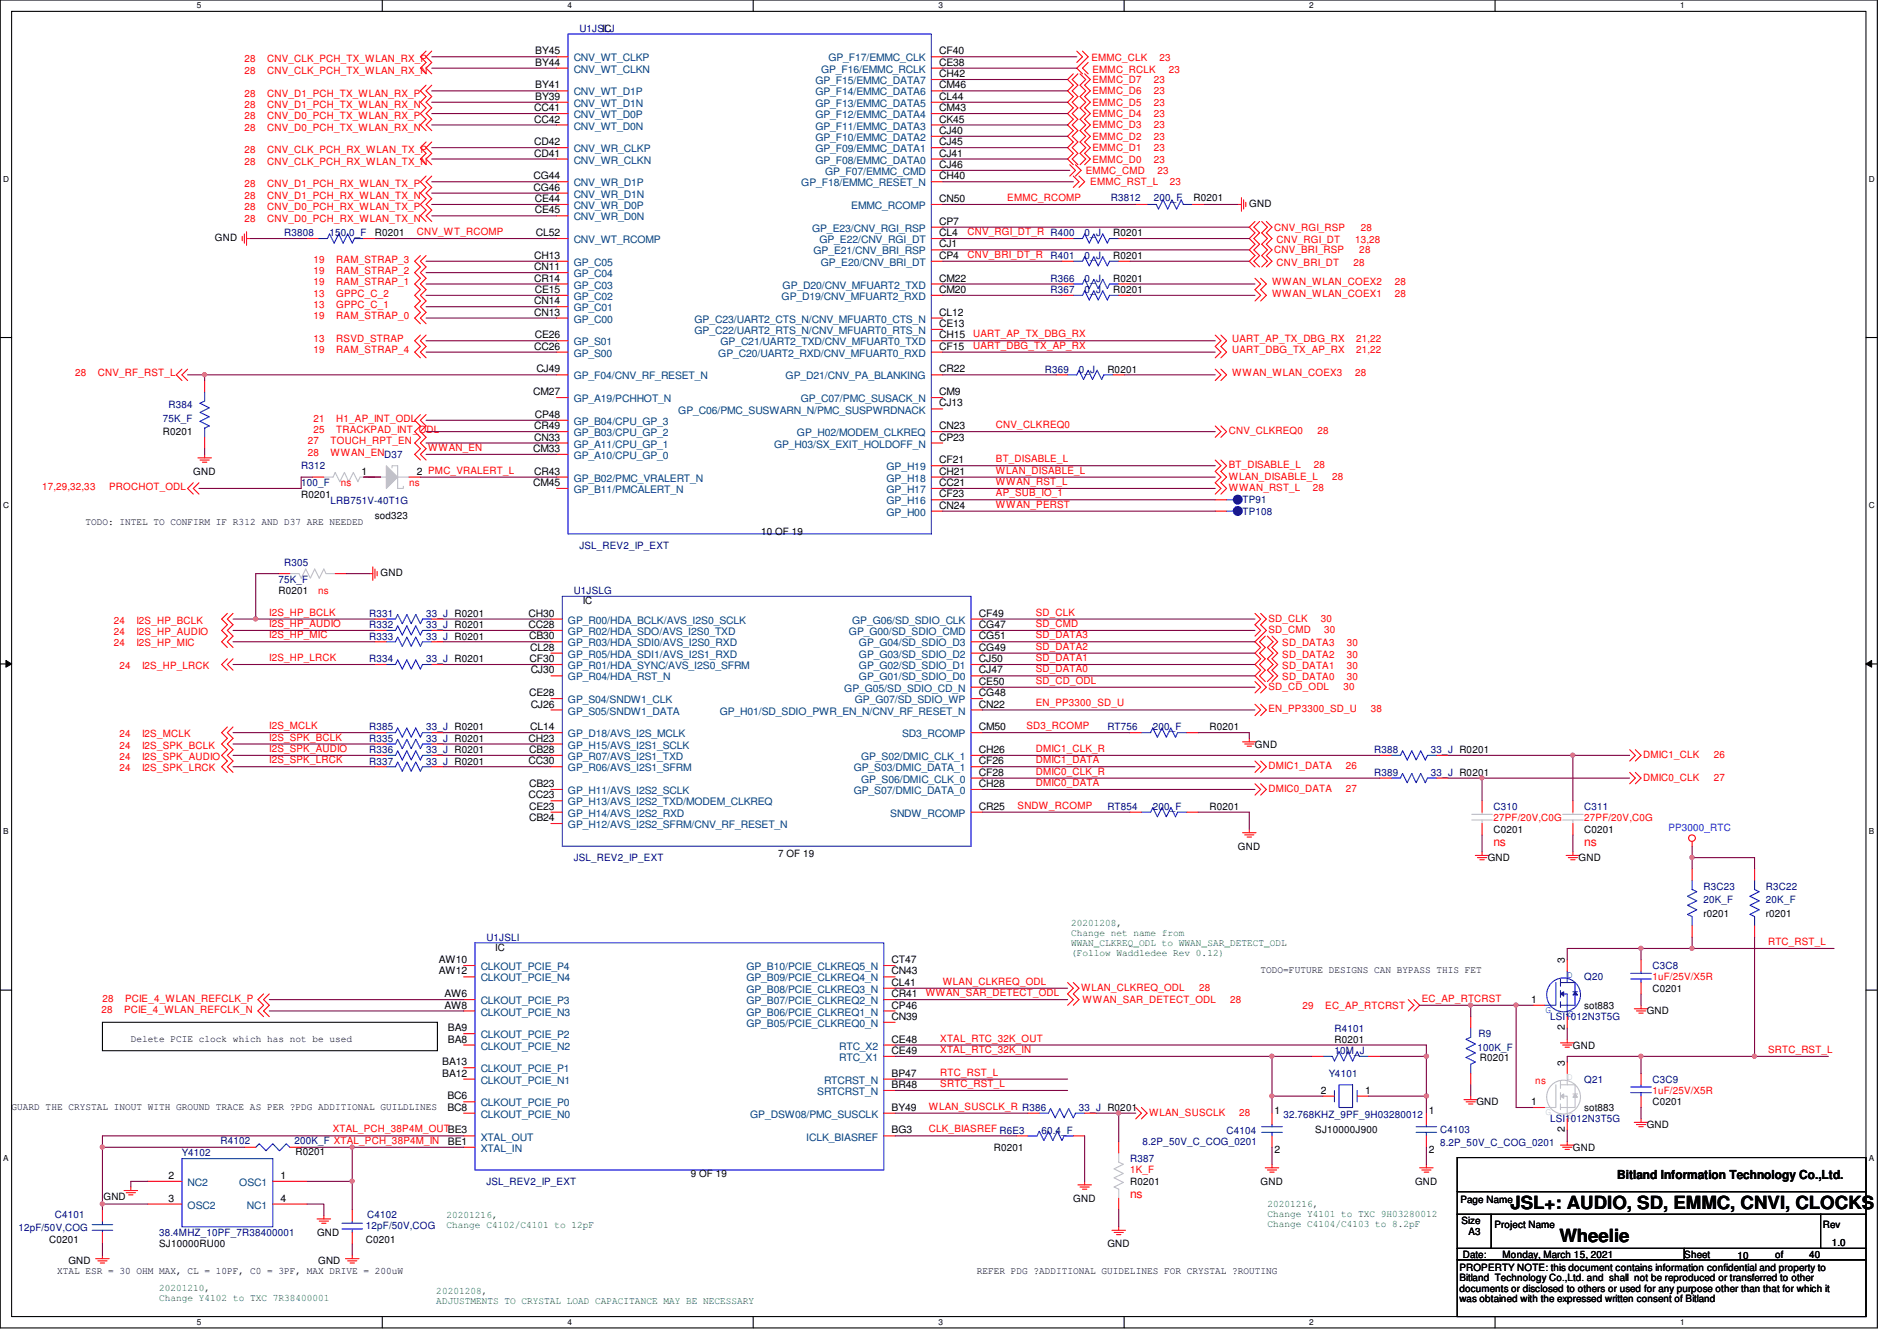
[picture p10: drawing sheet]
<svg xmlns="http://www.w3.org/2000/svg" width="297mm" height="210mm" viewBox="0 0 297 210" stroke-linecap="round" stroke-linejoin="round" font-family="sans-serif">
<defs><g id="words">
<g font-size="2.8">
<text x="236.5" y="189.3">JSL+: AUDIO, SD, EMMC, CNVI, CLOCKS</text>
<text x="244.2" y="194.5">Wheelie</text>
</g>
<g font-size="1.9" fill="#f00">
<text x="233.8" y="132.4">ns</text>
<text x="248.1" y="132.4">ns</text>
<text x="177" y="187.5">ns</text>
</g>
<text font-size="1.9" x="253.2" y="184.6">Bitland Information Technology Co.,Ltd.</text>
<g font-size="1.6" fill="#000080">
<text x="90.7" y="5">U1JSLJ</text>
<text x="173.9" y="31.5">R3812</text>
<text x="180.7" y="31.5">200_F</text>
<text x="44.5" y="37">R3808</text>
<text x="51.6" y="37">150.0_F</text>
<text x="164.5" y="40.6">R401</text>
<text x="169.8" y="40.6">0_J</text>
<text x="169.8" y="37">0_J</text>
<text x="164.5" y="44.1">R366</text>
<text x="164.5" y="45.9">R367</text>
<text x="169.8" y="44.1">0_J</text>
<text x="169.8" y="45.9">0_J</text>
<text x="163.6" y="58.3">R369</text>
<text x="168.9" y="58.3">0_J</text>
<text x="25.5" y="66">75K_F</text>
<text x="26.4" y="63.8">R384</text>
<text x="47.2" y="73.4">R312</text>
<text x="47.2" y="76.1">100_F</text>
<text x="51.8" y="79">LRB751V-40T1G</text>
<text x="194.6" y="80.6">TP108</text>
<text x="194.6" y="78.8">TP91</text>
<text x="44.5" y="88.6">R305</text>
<text x="90.7" y="85.9">JSL_REV2_IP_EXT</text>
<text x="43.6" y="91.2">75K_F</text>
<text x="89.8" y="93">U1JSLG</text>
<text x="57.8" y="96.6">R331</text>
<text x="57.8" y="98.3">R332</text>
<text x="57.8" y="100.1">R333</text>
<text x="66.7" y="96.6">33_J R0201</text>
<text x="66.7" y="98.3">33_J R0201</text>
<text x="66.7" y="100.1">33_J R0201</text>
<text x="57.8" y="103.7">R334</text>
<text x="66.7" y="103.7">33_J R0201</text>
<text x="57.8" y="114.3">R385</text>
<text x="57.8" y="119.7">R337</text>
<text x="57.8" y="116.1">R335</text>
<text x="57.8" y="117.9">R336</text>
<text x="66.7" y="114.3">33_J R0201</text>
<text x="66.7" y="119.7">33_J R0201</text>
<text x="66.7" y="116.1">33_J R0201</text>
<text x="66.7" y="117.9">33_J R0201</text>
<text x="173.4" y="114.3">RT756</text>
<text x="180.5" y="114.3">200_F</text>
<text x="215.2" y="117.9">R388</text>
<text x="224.1" y="117.9">33_J R0201</text>
<text x="215.2" y="121.5">R389</text>
<text x="224.1" y="121.5">33_J R0201</text>
<text x="173.4" y="126.8">RT854</text>
<text x="180.5" y="126.8">200_F</text>
<text x="233.8" y="126.8">C310</text>
<text x="248.1" y="126.8">C311</text>
<text x="89.8" y="134.8">JSL_REV2_IP_EXT</text>
<text x="266.7" y="139.2">R3C23</text>
<text x="266.7" y="141.4">20K_F</text>
<text x="276.5" y="139.2">R3C22</text>
<text x="276.5" y="141.4">20K_F</text>
<text x="76.2" y="147.2">U1JSLI</text>
<text x="248.1" y="153.5">Q20</text>
<text x="258.7" y="151.7">C3C8</text>
<text x="209" y="161.5">R4101</text>
<text x="242.7" y="159.7">LSI1012N3T5G</text>
<text x="209" y="165">10M_J</text>
<text x="231.3" y="164.5">100K_F</text>
<text x="231.5" y="162.3">R9</text>
<text x="168.9" y="173.9">33_J R0201</text>
<text x="208.1" y="168.6">Y4101</text>
<text x="248.1" y="169.5">Q21</text>
<text x="258.7" y="169.5">C3C9</text>
<text x="34.5" y="179.1">R4102</text>
<text x="46.1" y="179.1">200K_F XTAL_PCH_38P4M_IN</text>
<text x="163.1" y="177.5">60.4_F</text>
<text x="178.9" y="179.2">8.2P_50V_C_COG_0201</text>
<text x="192.1" y="177.5">C4104</text>
<text x="201" y="175">32.768KHZ_9PF_9H03280012</text>
<text x="225.5" y="177.3">C4103</text>
<text x="225.5" y="179.4">8.2P_50V_C_COG_0201</text>
<text x="242.7" y="175.7">LSI1012N3T5G</text>
<text x="28.5" y="181">Y4102</text>
<text x="76.2" y="185.5">JSL_REV2_IP_EXT</text>
<text x="177" y="181.9">R387</text>
<text x="8.6" y="190.6">C4101</text>
<text x="57.5" y="190.6">C4102</text>
<text x="2.9" y="192.7">12pF/50V,COG</text>
<text x="24.9" y="193.5">38.4MHZ_10PF_7R38400001</text>
<text x="57.3" y="192.4">12pF/50V,COG</text>
</g>
<g font-size="1.6">
<text x="94.3" y="5">IC</text>
<text x="83.8" y="10.3">BY44</text>
<text x="83.8" y="8.5">BY45</text>
<text x="147.1" y="8.5">CF40</text>
<text x="147.1" y="10.3">CE38</text>
<text x="83.6" y="17.4">CC41</text>
<text x="83.8" y="15.6">BY39</text>
<text x="83.8" y="13.8">BY41</text>
<text x="147.1" y="12.1">CH42</text>
<text x="147.1" y="15.6">CL44</text>
<text x="147.1" y="17.4">CM43</text>
<text x="147.1" y="13.8">CM46</text>
<text x="83.6" y="19.2">CC42</text>
<text x="83.6" y="22.7">CD42</text>
<text x="147.1" y="21">CJ40</text>
<text x="147.1" y="22.7">CJ45</text>
<text x="147.1" y="19.2">CK45</text>
<text x="83.5" y="28.1">CG44</text>
<text x="83.5" y="29.8">CG46</text>
<text x="83.6" y="24.5">CD41</text>
<text x="147.1" y="26.3">CJ46</text>
<text x="147.1" y="24.5">CJ41</text>
<text x="147.1" y="28.1">CH40</text>
<text x="83.7" y="31.6">CE44</text>
<text x="83.7" y="33.4">CE45</text>
<text x="147.1" y="35.2">CP7</text>
<text x="147.1" y="31.6">CN50</text>
<text x="186.9" y="31.5">R0201</text>
<text x="195.6" y="32.4">GND</text>
<text x="33.7" y="37.7">GND</text>
<text x="58.7" y="37">R0201</text>
<text x="83.6" y="40.5">CH13</text>
<text x="83.9" y="37">CL52</text>
<text x="147.1" y="37">CL4</text>
<text x="147.1" y="40.5">CP4</text>
<text x="147.1" y="38.7">CJ1</text>
<text x="174.3" y="40.6">R0201</text>
<text x="174.3" y="37">R0201</text>
<text x="83.6" y="42.3">CN11</text>
<text x="83.6" y="47.6">CN14</text>
<text x="83.6" y="44.1">CR14</text>
<text x="83.7" y="45.8">CE15</text>
<text x="147.1" y="45.8">CM20</text>
<text x="147.1" y="44.1">CM22</text>
<text x="174.3" y="44.1">R0201</text>
<text x="174.3" y="45.9">R0201</text>
<text x="83.6" y="49.4">CN13</text>
<text x="83.7" y="53">CE26</text>
<text x="147.1" y="53">CH15</text>
<text x="147.1" y="49.4">CL12</text>
<text x="147.1" y="51.2">CE13</text>
<text x="83.6" y="54.7">CC26</text>
<text x="84" y="58.3">CJ49</text>
<text x="147.1" y="58.3">CR22</text>
<text x="147.1" y="54.7">CF15</text>
<text x="173.4" y="58.3">R0201</text>
<text x="83.5" y="61.8">CM27</text>
<text x="83.7" y="65.4">CP48</text>
<text x="147.1" y="61.8">CM9</text>
<text x="147.1" y="63.6">CJ13</text>
<text x="25.5" y="68.1">R0201</text>
<text x="83.5" y="70.7">CM33</text>
<text x="83.6" y="69">CN33</text>
<text x="83.6" y="67.2">CR49</text>
<text x="147.1" y="67.2">CN23</text>
<text x="147.1" y="69">CP23</text>
<text x="30.3" y="74.3">GND</text>
<text x="47.2" y="77.9">R0201</text>
<text x="56.6" y="74.3">1</text>
<text x="65.3" y="74.3">2 PMC_VRALERT_L</text>
<text x="83.5" y="76.1">CM45</text>
<text x="83.6" y="74.3">CR43</text>
<text x="147.1" y="76.1">CC21</text>
<text x="147.1" y="72.5">CF21</text>
<text x="147.1" y="77.9">CF23</text>
<text x="147.1" y="74.3">CH21</text>
<text x="13.4" y="82.1">TODO: INTEL TO CONFIRM IF R312 AND D37 ARE NEEDED</text>
<text x="58.7" y="81.3">sod323</text>
<text x="119.2" y="83.8">10 OF 19</text>
<text x="147.1" y="79.6">CN24</text>
<text x="43.6" y="93">R0201</text>
<text x="59.6" y="90.2">GND</text>
<text x="91.3" y="94.6">IC</text>
<text x="82.8" y="98.3">CC28</text>
<text x="82.8" y="96.5">CH30</text>
<text x="82.8" y="100.1">CB30</text>
<text x="83" y="101.9">CL28</text>
<text x="153.3" y="96.5">CF49</text>
<text x="153.3" y="101.9">CG49</text>
<text x="153.3" y="100.1">CG51</text>
<text x="153.3" y="98.3">CG47</text>
<text x="82.9" y="103.6">CF30</text>
<text x="83.1" y="105.4">CJ30</text>
<text x="153.3" y="105.4">CJ47</text>
<text x="153.3" y="103.6">CJ50</text>
<text x="153.3" y="107.2">CE50</text>
<text x="82.8" y="109">CE28</text>
<text x="83.1" y="110.7">CJ26</text>
<text x="153.3" y="109">CG48</text>
<text x="153.3" y="110.7">CN22</text>
<text x="82.8" y="119.6">CC30</text>
<text x="82.8" y="116.1">CH23</text>
<text x="82.8" y="117.9">CB28</text>
<text x="83" y="114.3">CL14</text>
<text x="153.3" y="114.3">CM50</text>
<text x="153.3" y="117.9">CH26</text>
<text x="153.3" y="119.6">CF26</text>
<text x="189.4" y="114.3">R0201</text>
<text x="196.5" y="117">GND</text>
<text x="82.8" y="125">CC23</text>
<text x="82.8" y="123.2">CB23</text>
<text x="153.3" y="121.4">CF28</text>
<text x="153.3" y="123.2">CH28</text>
<text x="82.8" y="128.5">CB24</text>
<text x="82.8" y="126.7">CE23</text>
<text x="153.3" y="126.7">CR25</text>
<text x="189.4" y="126.8">R0201</text>
<text x="233.8" y="130.3">C0201</text>
<text x="248.1" y="130.3">C0201</text>
<text x="121.8" y="134.1">7 OF 19</text>
<text x="193.8" y="133">GND</text>
<text x="233" y="134.8">GND</text>
<text x="247.2" y="134.8">GND</text>
<text x="266.7" y="143.5">r0201</text>
<text x="276.5" y="143.5">r0201</text>
<text x="77.6" y="148.8">IC</text>
<text x="68.7" y="150.7">AW10</text>
<text x="68.7" y="152.5">AW12</text>
<text x="139.6" y="154.3">CL41</text>
<text x="139.6" y="152.5">CN43</text>
<text x="139.6" y="150.7">CT47</text>
<text x="197.4" y="152.4">TODO=FUTURE DESIGNS CAN BYPASS THIS FET</text>
<text x="245" y="150.8" transform="rotate(-90 245 150.8)">3</text>
<text x="258.7" y="155.2">C0201</text>
<text x="69.6" y="156.1">AW6</text>
<text x="69.6" y="157.9">AW8</text>
<text x="70.1" y="161.4">BA9</text>
<text x="139.6" y="159.6">CN39</text>
<text x="139.6" y="157.9">CP46</text>
<text x="139.6" y="156.1">CR41</text>
<text x="239.7" y="157">1</text>
<text x="245" y="161.2" transform="rotate(-90 245 161.2)">2</text>
<text x="248.1" y="157.9">sot883</text>
<text x="257.8" y="158.8">GND</text>
<text x="20.5" y="163">Delete PCIE clock which has not be used</text>
<text x="69.3" y="166.8">BA13</text>
<text x="70.1" y="163.2">BA8</text>
<text x="139.6" y="163.2">CE48</text>
<text x="139.6" y="165">CE49</text>
<text x="209" y="163.2">R0201</text>
<text x="231.7" y="166.1">R0201</text>
<text x="245" y="166.8" transform="rotate(-90 245 166.8)">3</text>
<text x="246.3" y="164.1">GND</text>
<text x="1.8" y="173.7">GUARD THE CRYSTAL INOUT WITH GROUND TRACE AS PER ?PDG ADDITIONAL GUILDLINES</text>
<text x="69.3" y="168.5">BA12</text>
<text x="70.1" y="172.1">BC6</text>
<text x="70.1" y="173.9">BC8</text>
<text x="139.6" y="170.3">BR48</text>
<text x="139.6" y="168.5">BP47</text>
<text x="139.6" y="173.9">BY49</text>
<text x="206.8" y="171.2">2</text>
<text x="213.7" y="171.2">1</text>
<text x="231.2" y="173">GND</text>
<text x="239.7" y="173">1</text>
<text x="248.1" y="173.9">sot883</text>
<text x="258.7" y="173">C0201</text>
<text x="70.1" y="179.2">BE1</text>
<text x="139.6" y="177.4">BG3</text>
<text x="199.6" y="174.4">1</text>
<text x="205.9" y="177.3">SJ10000J900</text>
<text x="223.7" y="174.4">1</text>
<text x="245" y="177.2" transform="rotate(-90 245 177.2)">2</text>
<text x="257.8" y="176.6">GND</text>
<text x="26.4" y="184.5">2</text>
<text x="43.9" y="184.5">1</text>
<text x="46.3" y="180.8">R0201</text>
<text x="108.2" y="184.2">9 OF 19</text>
<text x="155.6" y="180.1">R0201</text>
<text x="177" y="185.5">R0201</text>
<text x="197.4" y="185.5">GND</text>
<text x="199.6" y="180.5">2</text>
<text x="221.6" y="185.5">GND</text>
<text x="223.7" y="180.5">2</text>
<text x="246.3" y="180.1">GND</text>
<text x="16.2" y="187.8">GND</text>
<text x="26.4" y="188.1">3</text>
<text x="43.9" y="188.1">4</text>
<text x="168.1" y="188.1">GND</text>
<text x="228.7" y="188.3">Page Name</text>
<text x="228.8" y="191.5">Size</text>
<text x="7.7" y="194.5">C0201</text>
<text x="10.7" y="197.9">GND</text>
<text x="24.9" y="195.2">SJ10000RU00</text>
<text x="49.7" y="193.5">GND</text>
<text x="49.8" y="197.9">GND</text>
<text x="57.3" y="194.5">C0201</text>
<text x="173.4" y="195.2">GND</text>
<text x="229.1" y="196.8">Date:</text>
<text x="230" y="193.3">A3</text>
<text x="234" y="192.2">Project Name</text>
<text x="235.3" y="196.8">Monday, March 15, 2021</text>
<text x="263.7" y="196.8">Sheet</text>
<text x="272.1" y="197">10</text>
<text x="278" y="196.8">of</text>
<text x="283.3" y="196.8">40</text>
<text x="285.4" y="192.2">Rev</text>
<text x="286.8" y="195.1">1.0</text>
<text x="8.9" y="199.5">XTAL ESR = 30 OHM MAX, CL = 10PF, C0 = 3PF, MAX DRIVE = 200uW</text>
<text x="152.9" y="199.5">REFER PDG ?ADDITIONAL GUIDELINES FOR CRYSTAL ?ROUTING</text>
<text x="228.5" y="199">PROPERTY NOTE: this document contains information confidential and property to</text>
<text x="228.5" y="200.6">Bitland Technology Co.,Ltd. and shall not be reproduced or transferred to other</text>
<text x="228.5" y="202.2">documents or disclosed to others or used for any purpose other than that for which it</text>
<text x="228.5" y="203.8">was obtained with the expressed written consent of Bitland</text>
</g>
<g font-size="1.6" fill="#f00">
<text x="38.3" y="9.8">28</text>
<text x="38.3" y="11.6">28</text>
<text x="41.8" y="9.8">CNV_CLK_PCH_TX_WLAN_RX_P</text>
<text x="41.8" y="11.6">CNV_CLK_PCH_TX_WLAN_RX_N</text>
<text x="170.9" y="9.6">EMMC_CLK</text>
<text x="171.1" y="11.4">EMMC_RCLK</text>
<text x="181.6" y="9.6">23</text>
<text x="183" y="11.4">23</text>
<text x="38.3" y="15.1">28</text>
<text x="38.3" y="16.9">28</text>
<text x="41.8" y="15.1">CNV_D1_PCH_TX_WLAN_RX_P</text>
<text x="41.8" y="16.9">CNV_D1_PCH_TX_WLAN_RX_N</text>
<text x="171.1" y="13">EMMC_D7</text>
<text x="171.1" y="14.8">EMMC_D6</text>
<text x="171.1" y="16.6">EMMC_D5</text>
<text x="180.7" y="13">23</text>
<text x="180.7" y="14.8">23</text>
<text x="180.7" y="16.6">23</text>
<text x="38.3" y="18.7">28</text>
<text x="38.3" y="20.4">28</text>
<text x="41.8" y="18.7">CNV_D0_PCH_TX_WLAN_RX_P</text>
<text x="41.8" y="20.4">CNV_D0_PCH_TX_WLAN_RX_N</text>
<text x="171.1" y="18.3">EMMC_D4</text>
<text x="171.1" y="20.1">EMMC_D3</text>
<text x="171.1" y="21.9">EMMC_D2</text>
<text x="171.1" y="23.7">EMMC_D1</text>
<text x="180.7" y="18.3">23</text>
<text x="180.7" y="20.1">23</text>
<text x="180.7" y="21.9">23</text>
<text x="180.7" y="23.7">23</text>
<text x="38.3" y="24">28</text>
<text x="38.3" y="25.8">28</text>
<text x="38.3" y="29.3">28</text>
<text x="41.8" y="24">CNV_CLK_PCH_RX_WLAN_TX_P</text>
<text x="41.8" y="25.8">CNV_CLK_PCH_RX_WLAN_TX_N</text>
<text x="41.8" y="29.3">CNV_D1_PCH_RX_WLAN_TX_P</text>
<text x="170" y="27.2">EMMC_CMD</text>
<text x="170.7" y="29">EMMC_RST_L</text>
<text x="171.1" y="25.4">EMMC_D0</text>
<text x="180.7" y="25.4">23</text>
<text x="181.2" y="27.2">23</text>
<text x="183.2" y="29">23</text>
<text x="38.3" y="31.1">28</text>
<text x="38.3" y="32.9">28</text>
<text x="38.3" y="34.7">28</text>
<text x="41.8" y="31.1">CNV_D1_PCH_RX_WLAN_TX_N</text>
<text x="41.8" y="32.9">CNV_D0_PCH_RX_WLAN_TX_P</text>
<text x="41.8" y="34.7">CNV_D0_PCH_RX_WLAN_TX_N</text>
<text x="157.7" y="31.5">EMMC_RCOMP</text>
<text x="49.1" y="41.1">19</text>
<text x="52.7" y="41.1">RAM_STRAP_3</text>
<text x="65.3" y="36.8">CNV_WT_RCOMP</text>
<text x="151.5" y="36.8">CNV_RGI_DT_R R400</text>
<text x="151.5" y="40.3">CNV_BRI_DT_R</text>
<text x="199.5" y="36.1">CNV_RGI_RSP</text>
<text x="199.5" y="39.7">CNV_BRI_RSP</text>
<text x="199.9" y="38.1">CNV_RGI_DT</text>
<text x="199.9" y="41.6">CNV_BRI_DT</text>
<text x="212" y="41.6">28</text>
<text x="212.2" y="38.1">13,28</text>
<text x="212.8" y="39.7">28</text>
<text x="213.1" y="36.1">28</text>
<text x="49.1" y="42.9">19</text>
<text x="49.1" y="44.7">19</text>
<text x="49.1" y="46.4">13</text>
<text x="52.7" y="42.9">RAM_STRAP_2</text>
<text x="52.7" y="44.7">RAM_STRAP_1</text>
<text x="52.7" y="46.4">GPPC_C_2</text>
<text x="199.2" y="44.7">WWAN_WLAN_COEX2</text>
<text x="199.2" y="46.4">WWAN_WLAN_COEX1</text>
<text x="218.4" y="44.7">28</text>
<text x="218.4" y="46.4">28</text>
<text x="49.1" y="48.2">13</text>
<text x="49.1" y="50">19</text>
<text x="49.1" y="53.6">13</text>
<text x="52.7" y="48.2">GPPC_C_1</text>
<text x="52.7" y="50">RAM_STRAP_0</text>
<text x="52.7" y="53.6">RSVD_STRAP</text>
<text x="152.4" y="52.8">UART_AP_TX_DBG_RX</text>
<text x="193" y="53.6">UART_AP_TX_DBG_RX</text>
<text x="212.3" y="53.6">21,22</text>
<text x="11.8" y="58.9">28</text>
<text x="15.3" y="58.9">CNV_RF_RST_L</text>
<text x="49.1" y="55.3">19</text>
<text x="52.7" y="55.3">RAM_STRAP_4</text>
<text x="152.4" y="54.6">UART_DBG_TX_AP_RX</text>
<text x="193" y="55.3">UART_DBG_TX_AP_RX</text>
<text x="193" y="58.9">WWAN_WLAN_COEX3</text>
<text x="212.2" y="58.9">28</text>
<text x="212.3" y="55.3">21,22</text>
<text x="49.1" y="66">21</text>
<text x="52.7" y="66">H1_AP_INT_ODL</text>
<text x="48.2" y="69.6">27</text>
<text x="48.2" y="71.3">28</text>
<text x="49.1" y="67.8">25</text>
<text x="51.8" y="69.6">TOUCH_RPT_EN</text>
<text x="51.8" y="71.3">WWAN_END37</text>
<text x="52.7" y="67.8">TRACKPAD_INT_ODL</text>
<text x="67.1" y="70.6">WWAN_EN</text>
<text x="156" y="67">CNV_CLKREQ0</text>
<text x="192.4" y="67.9">CNV_CLKREQ0</text>
<text x="206.3" y="67.9">28</text>
<text x="6.6" y="76.7">17,29,32,33</text>
<text x="17.1" y="76.7">PROCHOT_ODL</text>
<text x="53.4" y="76.1">ns</text>
<text x="64" y="76.1">ns</text>
<text x="156" y="72.3">BT_DISABLE_L</text>
<text x="156" y="74.1">WLAN_DISABLE_L</text>
<text x="156" y="75.9">WWAN_RST_L</text>
<text x="156" y="77.7">AP_SUB_IO_1</text>
<text x="192.4" y="73.3">BT_DISABLE_L</text>
<text x="192.4" y="75.1">WLAN_DISABLE_L</text>
<text x="192.4" y="76.8">WWAN_RST_L</text>
<text x="205.6" y="76.8">28</text>
<text x="205.7" y="73.3">28</text>
<text x="208.6" y="75.1">28</text>
<text x="156" y="79.5">WWAN_PERST</text>
<text x="49.8" y="93">ns</text>
<text x="17.8" y="97.6">24</text>
<text x="17.8" y="99.4">24</text>
<text x="17.8" y="101.2">24</text>
<text x="21.4" y="97.6">I2S_HP_BCLK</text>
<text x="21.4" y="99.4">I2S_HP_AUDIO</text>
<text x="21.4" y="101.2">I2S_HP_MIC</text>
<text x="42.2" y="98.1">I2S_HP_AUDIO</text>
<text x="42.2" y="99.9">I2S_HP_MIC</text>
<text x="42.2" y="96.4">I2S_HP_BCLK</text>
<text x="162.2" y="96.4">SD_CLK</text>
<text x="162.2" y="98.1">SD_CMD</text>
<text x="162.2" y="99.9">SD_DATA3</text>
<text x="162.2" y="101.7">SD_DATA2</text>
<text x="198.6" y="97.3">SD_CLK</text>
<text x="198.6" y="99.1">SD_CMD</text>
<text x="200.8" y="101.2">SD_DATA3</text>
<text x="206.8" y="97.3">30</text>
<text x="207.3" y="99.1">30</text>
<text x="210.9" y="101.2">30</text>
<text x="18.7" y="104.7">24</text>
<text x="22.3" y="104.7">I2S_HP_LRCK</text>
<text x="42.2" y="103.5">I2S_HP_LRCK</text>
<text x="162.2" y="103.5">SD_DATA1</text>
<text x="162.2" y="105.2">SD_DATA0</text>
<text x="162.2" y="107">SD_CD_ODL</text>
<text x="198.6" y="107.9">SD_CD_ODL</text>
<text x="200.8" y="103">SD_DATA2</text>
<text x="200.8" y="104.7">SD_DATA1</text>
<text x="200.8" y="106.5">SD_DATA0</text>
<text x="210.4" y="107.9">30</text>
<text x="210.9" y="103">30</text>
<text x="210.9" y="104.7">30</text>
<text x="210.9" y="106.5">30</text>
<text x="162.2" y="110.6">EN_PP3300_SD_U</text>
<text x="198.6" y="111.5">EN_PP3300_SD_U</text>
<text x="214.6" y="111.5">38</text>
<text x="18.7" y="115.4">24</text>
<text x="18.7" y="117.2">24</text>
<text x="18.7" y="119">24</text>
<text x="22.3" y="115.4">I2S_MCLK</text>
<text x="22.3" y="117.2">I2S_SPK_BCLK</text>
<text x="22.3" y="119">I2S_SPK_AUDIO</text>
<text x="42.2" y="114.1">I2S_MCLK</text>
<text x="42.2" y="115.9">I2S_SPK_BCLK</text>
<text x="42.2" y="117.7">I2S_SPK_AUDIO</text>
<text x="42.2" y="119.5">I2S_SPK_LRCK</text>
<text x="160.7" y="114.1">SD3_RCOMP</text>
<text x="162.2" y="117.7">DMIC1_CLK_R</text>
<text x="162.2" y="119.5">DMIC1_DATA</text>
<text x="257.3" y="118.6">DMIC1_CLK</text>
<text x="268.3" y="118.6">26</text>
<text x="18.7" y="120.7">24</text>
<text x="22.3" y="120.7">I2S_SPK_LRCK</text>
<text x="162.2" y="121.2">DMIC0_CLK_R</text>
<text x="162.2" y="123">DMIC0_DATA</text>
<text x="198.6" y="120.4">DMIC1_DATA</text>
<text x="198.6" y="124">DMIC0_DATA</text>
<text x="210.7" y="120.4">26</text>
<text x="210.7" y="124">27</text>
<text x="257.3" y="122.2">DMIC0_CLK</text>
<text x="268.3" y="122.2">27</text>
<text x="159.3" y="126.6">SNDW_RCOMP</text>
<text x="233.8" y="128.6">27PF/20V,C0G</text>
<text x="248.1" y="128.6">27PF/20V,C0G</text>
<text x="276.9" y="147.9">RTC_RST_L</text>
<text x="144.9" y="155.9">WWAN_SAR_DETECT_ODL</text>
<text x="147.6" y="154.1">WLAN_CLKREQ_ODL</text>
<text x="169.3" y="155.1">WLAN_CLKREQ_ODL</text>
<text x="187.8" y="155.1">28</text>
<text x="258.7" y="153.5">1uF/25V/X5R</text>
<text x="15.9" y="158.6">28</text>
<text x="16" y="156.8">28</text>
<text x="19.4" y="158.6">PCIE_4_WLAN_REFCLK_N</text>
<text x="19.6" y="156.8">PCIE_4_WLAN_REFCLK_P</text>
<text x="169.5" y="157">WWAN_SAR_DETECT_ODL</text>
<text x="192.6" y="157">28</text>
<text x="204" y="157.9">29</text>
<text x="207.5" y="157.9">EC_AP_RTCRST</text>
<text x="222.6" y="156.8">EC_AP_RTCRST</text>
<text x="147.2" y="164.8">XTAL_RTC_32K_IN</text>
<text x="147.2" y="163">XTAL_RTC_32K_OUT</text>
<text x="276.9" y="164.8">SRTC_RST_L</text>
<text x="145.5" y="173.7">WLAN_SUSCLK_R R386</text>
<text x="147.2" y="170.1">SRTC_RST_L</text>
<text x="147.2" y="168.4">RTC_RST_L</text>
<text x="240.4" y="169.6">ns</text>
<text x="258.7" y="171.2">1uF/25V/X5R</text>
<text x="52.1" y="177.2">XTAL_PCH_38P4M_OUTBE3</text>
<text x="145.5" y="177.2">CLK_BIASREF R6E3</text>
<text x="180" y="174.6">WLAN_SUSCLK</text>
<text x="194" y="174.6">28</text>
<text x="177" y="183.7">1K_F</text>
</g>
<g font-size="1.6" fill="#004080">
<text x="89.8" y="11.4">CNV_WT_CLKN</text>
<text x="89.8" y="9.6">CNV_WT_CLKP</text>
<text x="128.6" y="11.4">GP_F16/EMMC_RCLK</text>
<text x="129.7" y="9.6">GP_F17/EMMC_CLK</text>
<text x="89.8" y="16.7">CNV_WT_D1N</text>
<text x="89.8" y="14.9">CNV_WT_D1P</text>
<text x="127.7" y="13.2">GP_F15/EMMC_DATA7</text>
<text x="127.7" y="16.7">GP_F13/EMMC_DATA5</text>
<text x="127.7" y="14.9">GP_F14/EMMC_DATA6</text>
<text x="89.8" y="18.5">CNV_WT_D0P</text>
<text x="89.8" y="20.3">CNV_WT_D0N</text>
<text x="89.8" y="23.8">CNV_WR_CLKP</text>
<text x="127.7" y="22.1">GP_F10/EMMC_DATA2</text>
<text x="127.7" y="23.8">GP_F09/EMMC_DATA1</text>
<text x="127.7" y="20.3">GP_F11/EMMC_DATA3</text>
<text x="127.7" y="18.5">GP_F12/EMMC_DATA4</text>
<text x="89.8" y="25.6">CNV_WR_CLKN</text>
<text x="89.8" y="29.2">CNV_WR_D1P</text>
<text x="125.5" y="29.2">GP_F18/EMMC_RESET_N</text>
<text x="127.7" y="25.6">GP_F08/EMMC_DATA0</text>
<text x="129.2" y="27.4">GP_F07/EMMC_CMD</text>
<text x="89.8" y="32.7">CNV_WR_D0P</text>
<text x="89.8" y="34.5">CNV_WR_D0N</text>
<text x="89.8" y="30.9">CNV_WR_D1N</text>
<text x="133.3" y="32.7">EMMC_RCOMP</text>
<text x="89.8" y="41.6">GP_C05</text>
<text x="89.8" y="38.1">CNV_WT_RCOMP</text>
<text x="127.2" y="36.3">GP_E23/CNV_RGI_RSP</text>
<text x="127.4" y="39.8">GP_E21/CNV_BRI_RSP</text>
<text x="128.3" y="38.1">GP_E22/CNV_RGI_DT</text>
<text x="128.5" y="41.6">GP_E20/CNV_BRI_DT</text>
<text x="89.8" y="46.9">GP_C02</text>
<text x="89.8" y="43.4">GP_C04</text>
<text x="89.8" y="45.2">GP_C03</text>
<text x="122.4" y="46.9">GP_D19/CNV_MFUART2_RXD</text>
<text x="122.6" y="45.2">GP_D20/CNV_MFUART2_TXD</text>
<text x="89.8" y="50.5">GP_C00</text>
<text x="89.8" y="48.7">GP_C01</text>
<text x="108.8" y="50.5">GP_C23/UART2_CTS_N/CNV_MFUART0_CTS_N</text>
<text x="108.8" y="52.3">GP_C22/UART2_RTS_N/CNV_MFUART0_RTS_N</text>
<text x="89.8" y="55.8">GP_S00</text>
<text x="89.8" y="54.1">GP_S01</text>
<text x="89.8" y="59.4">GP_F04/CNV_RF_RESET_N</text>
<text x="112.5" y="55.8">GP_C20/UART2_RXD/CNV_MFUART0_RXD</text>
<text x="112.8" y="54.1">GP_C21/UART2_TXD/CNV_MFUART0_TXD</text>
<text x="123" y="59.4">GP_D21/CNV_PA_BLANKING</text>
<text x="89.8" y="62.9">GP_A19/PCHHOT_N</text>
<text x="106.2" y="64.7">GP_C06/PMC_SUSWARN_N/PMC_SUSPWRDNACK</text>
<text x="125.4" y="62.9">GP_C07/PMC_SUSACK_N</text>
<text x="89.8" y="71.8">GP_A10/CPU_GP_0</text>
<text x="89.8" y="70.1">GP_A11/CPU_GP_1</text>
<text x="89.8" y="66.5">GP_B04/CPU_GP_3</text>
<text x="89.8" y="68.3">GP_B03/CPU_GP_2</text>
<text x="121.2" y="70.1">GP_H03/SX_EXIT_HOLDOFF_N</text>
<text x="124.8" y="68.3">GP_H02/MODEM_CLKREQ</text>
<text x="89.8" y="77.2">GP_B11/PMCALERT_N</text>
<text x="89.8" y="75.4">GP_B02/PMC_VRALERT_N</text>
<text x="138.8" y="77.2">GP_H17</text>
<text x="138.8" y="73.6">GP_H19</text>
<text x="138.8" y="75.4">GP_H18</text>
<text x="138.8" y="79">GP_H16</text>
<text x="138.8" y="80.7">GP_H00</text>
<text x="88.9" y="101.2">GP_R03/HDA_SDI0/AVS_I2S0_RXD</text>
<text x="88.9" y="99.4">GP_R02/HDA_SDO/AVS_I2S0_TXD</text>
<text x="88.9" y="97.6">GP_R00/HDA_BCLK/AVS_I2S0_SCLK</text>
<text x="132.9" y="99.4">GP_G00/SD_SDIO_CMD</text>
<text x="133.4" y="97.6">GP_G06/SD_SDIO_CLK</text>
<text x="134.5" y="101.2">GP_G04/SD_SDIO_D3</text>
<text x="88.9" y="104.7">GP_R01/HDA_SYNC/AVS_I2S0_SFRM</text>
<text x="88.9" y="106.5">GP_R04/HDA_RST_N</text>
<text x="88.9" y="103">GP_R05/HDA_SDI1/AVS_I2S1_RXD</text>
<text x="134.5" y="103">GP_G03/SD_SDIO_D2</text>
<text x="134.5" y="106.5">GP_G01/SD_SDIO_D0</text>
<text x="134.5" y="104.7">GP_G02/SD_SDIO_D1</text>
<text x="88.9" y="110.1">GP_S04/SNDW1_CLK</text>
<text x="88.9" y="111.8">GP_S05/SNDW1_DATA</text>
<text x="112.7" y="111.8">GP_H01/SD_SDIO_PWR_EN_N/CNV_RF_RESET_N</text>
<text x="132.2" y="108.3">GP_G05/SD_SDIO_CD_N</text>
<text x="133.9" y="110.1">GP_G07/SD_SDIO_WP</text>
<text x="88.9" y="119">GP_R07/AVS_I2S1_TXD</text>
<text x="88.9" y="117.2">GP_H15/AVS_I2S1_SCLK</text>
<text x="88.9" y="115.4">GP_D18/AVS_I2S_MCLK</text>
<text x="134.8" y="119">GP_S02/DMIC_CLK_1</text>
<text x="141.3" y="115.4">SD3_RCOMP</text>
<text x="88.9" y="124.3">GP_H11/AVS_I2S2_SCLK</text>
<text x="88.9" y="120.7">GP_R06/AVS_I2S1_SFRM</text>
<text x="133.7" y="120.7">GP_S03/DMIC_DATA_1</text>
<text x="133.7" y="124.3">GP_S07/DMIC_DATA_0</text>
<text x="134.8" y="122.5">GP_S06/DMIC_CLK_0</text>
<text x="88.9" y="129.6">GP_H12/AVS_I2S2_SFRM/CNV_RF_RESET_N</text>
<text x="88.9" y="126.1">GP_H13/AVS_I2S2_TXD/MODEM_CLKREQ</text>
<text x="88.9" y="127.8">GP_H14/AVS_I2S2_RXD</text>
<text x="139.4" y="127.8">SNDW_RCOMP</text>
<text x="75.3" y="151.8">CLKOUT_PCIE_P4</text>
<text x="75.3" y="153.6">CLKOUT_PCIE_N4</text>
<text x="116.9" y="155.4">GP_B08/PCIE_CLKREQ3_N</text>
<text x="116.9" y="153.6">GP_B09/PCIE_CLKREQ4_N</text>
<text x="116.9" y="151.8">GP_B10/PCIE_CLKREQ5_N</text>
<text x="75.3" y="157.2">CLKOUT_PCIE_P3</text>
<text x="75.3" y="159">CLKOUT_PCIE_N3</text>
<text x="116.9" y="160.7">GP_B05/PCIE_CLKREQ0_N</text>
<text x="116.9" y="159">GP_B06/PCIE_CLKREQ1_N</text>
<text x="116.9" y="157.2">GP_B07/PCIE_CLKREQ2_N</text>
<text x="75.3" y="167.9">CLKOUT_PCIE_P1</text>
<text x="75.3" y="164.3">CLKOUT_PCIE_N2</text>
<text x="75.3" y="162.5">CLKOUT_PCIE_P2</text>
<text x="131.4" y="164.3">RTC_X2</text>
<text x="131.4" y="166.1">RTC_X1</text>
<text x="75.3" y="169.6">CLKOUT_PCIE_N1</text>
<text x="75.3" y="173.2">CLKOUT_PCIE_P0</text>
<text x="128" y="171.4">SRTCRST_N</text>
<text x="129" y="169.6">RTCRST_N</text>
<text x="75.3" y="175">CLKOUT_PCIE_N0</text>
<text x="75.3" y="178.5">XTAL_OUT</text>
<text x="117.5" y="175">GP_DSW08/PMC_SUSCLK</text>
<text x="126.2" y="178.5">ICLK_BIASREF</text>
<text x="29.4" y="185.6">NC2</text>
<text x="37.5" y="185.6">OSC1</text>
<text x="75.3" y="180.3">XTAL_IN</text>
<text x="29.4" y="189.2">OSC2</text>
<text x="38.6" y="189.2">NC1</text>
</g>
<g font-size="1.6" fill="#00f">
<text x="261.2" y="130">PP3000_RTC</text>
<text x="245.4" y="153.1">D</text>
<text x="242" y="158.6">G</text>
<text x="245.6" y="159.1">S</text>
</g>
<g font-size="1.6" fill="#008000">
<text x="167.7" y="144.9">20201208,</text>
<text x="167.7" y="146.5">Change net name from</text>
<text x="167.7" y="148">WWAN_CLKREQ_ODL to WWAN_SAR_DETECT_ODL</text>
<text x="167.7" y="149.6">(Follow Waddledee Rev 0.12)</text>
<text x="69.9" y="190.6">20201216,</text>
<text x="198.5" y="189">20201216,</text>
<text x="198.5" y="190.5">Change Y4101 to TXC 9H03280012</text>
<text x="69.9" y="192.2">Change C4102/C4101 to 12pF</text>
<text x="198.5" y="192.1">Change C4104/C4103 to 8.2pF</text>
<text x="24.9" y="202.1">20201210,</text>
<text x="24.9" y="203.7">Change Y4102 to TXC 7R38400001</text>
<text x="68.3" y="202.5">20201208,</text>
<text x="68.3" y="204">ADJUSTMENTS TO CRYSTAL LOAD CAPACITANCE MAY BE NECESSARY</text>
</g>
<g font-size="1.6" fill="#c0c0c0">
<text x="245.4" y="169.1">D</text>
<text x="242" y="174.6">G</text>
<text x="245.6" y="175.1">S</text>
</g>
<g font-size="1.3">
<text x="30.8" y="1.3">5</text>
<text x="88.9" y="1.3">4</text>
<text x="146.9" y="1.3">3</text>
<text x="205" y="1.3">2</text>
<text x="263.1" y="1.3">1</text>
<text x=".5" y="28.4">D</text>
<text x="292.6" y="28.4">D</text>
<text x=".5" y="79.5">C</text>
<text x="292.6" y="79.5">C</text>
<text x=".5" y="130.6">B</text>
<text x="292.6" y="130.6">B</text>
<text x=".5" y="181.7">A</text>
<text x="292.6" y="181.7">A</text>
<text x="30.8" y="207.4">5</text>
<text x="88.9" y="207.4">4</text>
<text x="146.9" y="207.4">3</text>
<text x="205" y="207.4">2</text>
<text x="263.1" y="207.4">1</text>
</g>
</g></defs>
<path d="M0 0h294v207.9h-294zM1.8 1.8h290.4v204.3h-290.4z" fill="none" stroke="#000" stroke-width=".17"/>
<g fill="#fff">
<path d="M30.8 .2h.7v1.4h-.7z"/>
<path d="M30.8 206.2h.7v1.4h-.7z"/>
</g>
<path d="M59.9 0v1.8M59.9 206.1v1.8" fill="none" stroke="#000" stroke-width=".17"/>
<g fill="#fff">
<path d="M88.9 .2h.6v1.4h-.6z"/>
<path d="M88.9 206.2h.6v1.4h-.6z"/>
</g>
<path d="M117.9 0v1.8M117.9 206.1v1.8" fill="none" stroke="#000" stroke-width=".17"/>
<g fill="#fff">
<path d="M146.9 .2h.7v1.4h-.7z"/>
<path d="M146.9 206.2h.7v1.4h-.7z"/>
</g>
<path d="M176 0v1.8M176 206.1v1.8" fill="none" stroke="#000" stroke-width=".17"/>
<g fill="#fff">
<path d="M205 .2h.7v1.4h-.7z"/>
<path d="M205 206.2h.7v1.4h-.7z"/>
</g>
<path d="M234.1 0v1.8M234.1 206.1v1.8" fill="none" stroke="#000" stroke-width=".17"/>
<g fill="#fff">
<path d="M263.1 .2h.7v1.4h-.7z"/>
<path d="M263.1 206.2h.7v1.4h-.7z"/>
<path d="M.5 27.3h.9v1.4h-.9z"/>
<path d="M292.6 27.3h.9v1.4h-.9z"/>
<path d="M.5 78.4h.9v1.4h-.9z"/>
<path d="M292.6 78.4h.9v1.4h-.9z"/>
</g>
<path d="M0 52.8h1.8M292.2 52.8h1.8" fill="none" stroke="#000" stroke-width=".17"/>
<g fill="#fff">
<path d="M.5 129.5h.8v1.4h-.8z"/>
<path d="M292.6 129.5h.9v1.4h-.9z"/>
</g>
<path d="M0 103.9h1.8M292.2 103.9h1.8" fill="none" stroke="#000" stroke-width=".17"/>
<path d="M.9 103.4l.9 .5-.9 .5zM292.2 103.9l.9-.5v1z" fill="#000"/>
<path d="M.9 103.4l.9 .5-.9 .5zM292.2 103.9l.9-.5v1z" fill="none" stroke="#000" stroke-width=".16"/>
<g fill="#fff">
<path d="M.5 180.5h.8v1.4h-.8z"/>
<path d="M292.6 180.5h.9v1.4h-.9z"/>
</g>
<path d="M0 155h1.8M292.2 155h1.8M16 160h52.5v4.5h-52.5zM228.2 181.2h64v5.3h-64zM228.2 186.5h64v3.6h-64zM228.2 190.1h5.3v5.3h-5.3zM228.2 195.4h35.5v1.8h-35.5zM228.2 197.2h64v8.9h-64zM233.5 190.1h51.6v5.3h-51.6zM263.7 195.4h28.5v1.8h-28.5zM285.1 190.1h7.1v5.3h-7.1z" fill="none" stroke="#000" stroke-width=".17"/>
<g fill="none" stroke="#f00" stroke-width=".17">
<path d="M66.7 8l-.9 .9 .9 .9-.9 .9 .9 .9M66.7 13.3l-.9 .9 .9 .9-.9 .9 .9 .9-.9 .9 .9 .9-.9 .9 .9 .8M67.6 8l-.9 .9 .9 .9-.9 .9 .9 .9M67.6 13.3l-.9 .9 .9 .9-.9 .9 .9 .9-.9 .9 .9 .9-.9 .9 .9 .8M168.1 11.6l-.9 .8 .9 .9-.9 .9 .9 .9-.9 .9 .9 .9-.9 .9 .9 .9-.9 .9 .9 .8-.9 .9 .9 .9-.9 .9 .9 .9-.9 .9 .9 .9M168.6 8l.9 .9-.9 .9M168.8 11.6l-.9 .8 .9 .9-.9 .9 .9 .9-.9 .9 .9 .9-.9 .9 .9 .9-.9 .9 .9 .8-.9 .9 .9 .9-.9 .9 .9 .9-.9 .9 .9 .9M169.1 11.6l.9 .8-.9 .9 .9 .9-.9 .9 .9 .9-.9 .9 .9 .9-.9 .9 .9 .9-.9 .8 .9 .9-.9 .9 .9 .9-.9 .9 .9 .9-.9 .9M169.5 8l.9 .9-1.8 1.8 .9 .9M169.8 11.6l.9 .8-.9 .9 .9 .9-.9 .9 .9 .9-.9 .9 .9 .9-.9 .9 .9 .9-.9 .8 .9 .9-.9 .9 .9 .9-.9 .9 .9 .9-.9 .9M170.4 9.8l-.9 .9 .9 .9M37.9 37v.7"/>
<path d="M38.3 36.6v1.5M38.6 36.3v2.1M38.6 37.3h.6M66.7 22.2l-.9 .9 .9 .9-.9 .9 .9 .9M66.7 27.6l-.9 .8 .9 .9-.9 .9 .9 .9-.9 .9 .9 .9-.9 .9 .9 .9M67.6 22.2l-.9 .9 .9 .9-.9 .9 .9 .9M67.6 27.6l-.9 .8 .9 .9-.9 .9 .9 .9-.9 .9 .9 .9-.9 .9 .9 .9M167.5 25.8l.9 .9-.9 .9M168.1 27.6l.8 .8-.8 .9M168.4 25.8l.9 .9-.9 .9M168.9 27.6l.9 .8-.9 .9M193.8 32h.6"/>
<path d="M194.4 30.9v2.2M194.7 31.3v1.4M195.1 31.7v.6M196.5 34.7l-.9 .9 .9 .8-.9 .9 .9 .9-.9 .9 .9 .9-.9 .9 .9 .9M197.2 34.7l-.9 .9 .9 .8-.9 .9 .9 .9-.9 .9 .9 .9-.9 .9 .9 .9M197.6 34.7l.9 .9-.9 .8 .9 .9-.9 .9 .9 .9-.9 .9 .9 .9-.9 .9M198.3 34.7l.9 .9-.9 .8 .9 .9-.9 .9 .9 .9-.9 .9 .9 .9-.9 .9M28.5 57.8l-.9 .9 .9 .9M29.4 57.8l-.9 .9 .9 .9M65.8 40l-.9 .9 .9 .9-.9 .9 .9 .9-.9 .8 .9 .9-.9 .9 .9 .9-.9 .9 .9 .9-.9 .9 .9 .9M65.8 52.5l-.9 .8 .9 .9-.9 .9 .9 .9M66.7 40l-.9 .9 .9 .9-.9 .9 .9 .9-.9 .8 .9 .9-.9 .9 .9 .9-.9 .9 .9 .9-.9 .9 .9 .9"/>
<path d="M66.7 52.5l-.9 .8 .9 .9-.9 .9 .9 .9M166.3 40.9h1.8M175.2 40.9h1.7M190.3 52.5l.9 .8-.9 .9 .9 .9-.9 .9M190.3 57.8l.9 .9-.9 .9M191.2 52.5l.9 .8-.9 .9 .9 .9-.9 .9M191.2 57.8l.9 .9-.9 .9M196.5 43.6l.9 .8-.9 .9 .9 .9-.9 .9M197.4 43.6l.9 .8-.9 .9 .9 .9-.9 .9M30.3 75.6l-.9 .9 .9 .8M31 71.7h2.1M31.2 75.6l-.9 .9 .9 .8"/>
<path d="M31.3 72h1.5M31.7 72.3h.7M32 71.1v.6M65.8 64.9l-.9 .9 .9 .9-.9 .9 .9 .9-.9 .8 .9 .9-.9 .9 .9 .9M66.7 64.9l-.9 .9 .9 .9-.9 .9 .9 .9-.9 .8 .9 .9-.9 .9 .9 .9M190.3 66.7l.9 .9-.9 .9M190.3 72l.9 .9-.9 .9 .9 .9-.9 .9 .9 .9-.9 .8M191.2 66.7l.9 .9-.9 .9M191.2 72l.9 .9-.9 .9 .9 .9-.9 .9 .9 .9-.9 .8M35.6 96l-.9 .9 .9 .9-.9 .9 .9 .9-.9 .9 .9 .8M36.5 96l-.9 .9 .9 .9-.9 .9 .9 .9-.9 .9 .9 .8M57.8 89.8h.6"/>
<path d="M58.4 88.7v2.1M58.7 96.9h1.8M58.7 89.1v1.4M59.1 89.5v.6M67.6 96.9h1.8M196.5 96l.9 .9-.9 .9 .9 .9-.9 .9M197.4 96l.9 .9-.9 .9 .9 .9-1.8 1.8 .9 .8-.9 .9 .9 .9-.9 .9 .9 .9-.9 .9 1.8 1.8-.9 .9M198.1 99.6l-.9 .9 .9 .8-.9 .9 .9 .9-.9 .9 .9 .9-.9 .9 .9 .9M198.5 99.6l.8 .9-.8 .8 .8 .9-.8 .9 .8 .9-.8 .9 .8 .9-.8 .9M199.2 99.6l.9 .9-.9 .8 .9 .9-.9 .9 .9 .9-.9 .9 .9 .9-.9 .9M35.6 103.1l-.9 .9 .9 .9M35.6 113.8l-.9 .9 .9 .9-.9 .9 .9 .8-.9 .9 .9 .9-.9 .9 .9 .9"/>
<path d="M36.5 103.1l-.9 .9 .9 .9M36.5 113.8l-.9 .9 .9 .9-.9 .9 .9 .8-.9 .9 .9 .9-.9 .9 .9 .9M58.7 114.7h1.8M67.6 114.7h1.8M194.6 116.1h2.1M194.9 116.5h1.4M195.3 116.8h.7M195.6 115.6v.5M196.5 106.7l.9 .9-.9 .9M196.5 110.2l.9 .9-.9 .9M196.5 119.1l.9 .9-.9 .9M197.4 110.2l.9 .9-.9 .9"/>
<path d="M197.4 119.1l.9 .9-.9 .9M255.2 117.3l.9 .9-.9 .9M256.1 117.3l.9 .9-.9 .9M176.9 127.1h1.8M185.8 127.1h1.8M194.6 130.3h2.1M194.9 130.7h1.4M195.3 131h.7M195.6 129.8v.5M196.5 122.7l.9 .9-.9 .9M197.4 122.7l.9 .9-.9 .9M231 133.9h2.1"/>
<path d="M231.3 134.2h1.5M231.7 134.6h.7M232.1 133.3v.6M245.2 133.9h2.2M245.6 134.2h1.4M246 134.6h.6M246.3 133.3v.6M255.2 120.9l.9 .9-.9 .9M256.1 120.9l.9 .9-.9 .9M265 131.7v.8M41.3 155.6l-.9 .9 .9 .9-.9 .8 .9 .9M42.2 155.6l-.9 .9 .9 .9-.9 .8 .9 .9"/>
<path d="M167.2 153.8l.9 .9-.9 .9 .9 .9-.9 .9M168.1 153.8l.8 .9-.8 .9 .8 .9-.8 .9M220.5 156.5l.9 .9-.9 .8M221.4 156.5l.9 .9-.9 .8M255.9 157.9h2.1M256.2 158.2h1.5M256.6 158.6h.7M257 157.4v.5M177.8 173.4l.9 .8-.9 .9M178.7 173.4l.9 .8-.9 .9M207.2 171.6h1.8M212.5 171.6h1.8"/>
<path d="M229.2 172.1h2.1M229.6 172.5h1.4M230 172.8h.6M230.3 171.6v.5M244.3 163.2h2.2M244.3 179.2h2.2M244.7 163.6h1.4M244.7 179.6h1.4M245.1 163.9h.6M245.1 179.9h.6M245.4 162.7v.5M245.4 178.7v.5"/>
<path d="M255.9 175.7h2.1M256.2 176h1.5M256.6 176.4h.7M257 175.1v.6M257 168v1.8M257 171.6v1.8M15 197h2.1M15.3 197.4h1.5M15.7 197.7h.7M16 196.5v.5M19.4 186.4h2.1M19.8 186.7h1.4"/>
<path d="M20.1 187h.7M20.5 185.8v.6M23.2 184.9h5.3M23.2 188.5h5.3M42.7 188.5h5.3M42.7 184.9h5.3M49.7 190.8h2.1M50 191.1h1.4M50.4 191.5h.7M50.7 190.2v.6M54.1 197h2.1M54.4 197.4h1.5"/>
<path d="M54.8 197.7h.7M55.2 196.5v.5M168.8 185.5h2.1M169.1 185.8h1.5M169.5 186.1h.7M169.8 184.9v.6M174.1 192.6h2.1M174.5 192.9h1.4M174.8 193.3h.7M175.2 192v.6M198.1 182.8h2.1M198.5 183.1h1.4"/>
<path d="M198.8 183.5h.7M199.2 182.2v.6M222.3 182.8h2.1M222.6 183.1h1.5M223 183.5h.7M223.3 182.2v.6"/>
<circle cx="264.9" cy="131.2" r=".52"/>
</g>
<path d="M168.1 40.9h1.4l.3-.7 .8 1.4 .7-1.4 .7 1.4 .7-1.4 .7 1.4 .3-.7h1.5M60.5 96.9h1.4l.4-.7 .7 1.4 .7-1.4 .7 1.4 .7-1.4 .7 1.4 .4-.7h1.4M60.5 114.7h1.4l.4-.7 .7 1.4 .7-1.4 .7 1.4 .7-1.4 .7 1.4 .4-.7h1.4M178.7 127.1h1.5l.3-.7 .7 1.4 .7-1.4 .7 1.4 .7-1.4 .8 1.4 .3-.7h1.4M209 170.7v1.8M209.7 169.8h2.1v3.6h-2.1zM212.5 170.7v1.8M255.4 171h3.2M255.4 170.1h3.2M257 169.8v.3M257 171v.6M28.5 181.4h14.2v10.6h-14.2z" fill="none" stroke="#00f" stroke-width=".17"/>
<circle cx="193.8" cy="80" r=".7" fill="#00f"/>
<g fill="none" stroke="#00f" stroke-width=".17">
<path d="M60.5 98.7h1.4l.4-.7 .7 1.4 .7-1.4 .7 1.4 .7-1.4 .7 1.4 .4-.7h1.4M192.1 80h1M243.6 153.8v3.6h-1.8M244.3 153.8h2.3v3.6h-2.3M244.3 153.2v1.1M244.3 155v1.1M244.3 156.8v.9M244.3 155.6h1.1v3.5M245.4 152v1.8"/>
<circle cx="193.8" cy="80" r=".7"/>
<circle cx="244.8" cy="155.7" r="2.65"/>
</g>
<path d="M58.7 98.7h1.8M67.6 98.7h1.8M190.3 80h1.8" fill="none" stroke="#f00" stroke-width=".17"/>
<path d="M244.3 155.6l.6-.4v.7z" fill-rule="evenodd" fill="#00f"/>
<path d="M244.3 155.6l.6-.4v.7zM246.3 155.2h.7" fill="none" stroke="#00f" stroke-width=".17"/>
<path d="M246.6 155.2l.4 .5h-.7z" fill-rule="evenodd" fill="#00f"/>
<path d="M179.6 32h1.5l.3 .7 .7-1.4 .7 1.4 .7-1.4 .7 1.4 .8-1.4 .3 .7h1.4M88 93.3h64.1v39.2h-64.1zM60.5 120h1.4l.4-.7 .7 1.4 .7-1.4 .7 1.4 .7-1.4 .7 1.4 .4-.7h1.4M265 137.8v1.4l.7 .4-1.5 .7 1.5 .7-1.5 .7 1.5 .7-1.5 .7 .8 .4v1.4M246.6 155.2l.4 .5h-.7zM160.9 177.8h1.5l.3-.7 .7 1.4 .8-1.4 .6 1.4 .8-1.4 .7 1.4 .3-.7h1.5" fill="none" stroke="#00f" stroke-width=".17"/>
<g fill="none" stroke="#f00" stroke-width=".17">
<path d="M177.8 32h1.8M186.7 32h1.8M43.6 89.8h1.8M52.5 89.8h1.8M86.3 98.7h1.7M86.3 96.9h1.7M152.1 96.9h1.7M152.1 98.7h1.7M86.3 118.2h1.7M86.3 100.5h1.7M86.3 109.3h1.7M86.3 104h1.7"/>
<path d="M86.3 116.5h1.7M86.3 111.1h1.7M86.3 105.8h1.7M86.3 114.7h1.7M86.3 102.2h1.7M152.1 107.6h1.7M152.1 109.3h1.7M152.1 102.2h1.7M152.1 100.5h1.7M152.1 118.2h1.7M152.1 105.8h1.7M152.1 104h1.7"/>
<path d="M152.1 114.7h1.7M152.1 111.1h1.7M58.7 120h1.8M67.6 120h1.8M86.3 123.6h1.7M86.3 128.9h1.7M86.3 125.3h1.7M86.3 120h1.7M86.3 127.1h1.7M152.1 120h1.7M152.1 121.8h1.7M152.1 123.6h1.7"/>
<path d="M152.1 127.1h1.7M265 136v1.8M240.1 157.4h1.7M245.4 150.2v1.8M245.4 159.1v1.8M265 144.9v1.8M159.2 177.8h1.7M168.1 177.8h1.7M175.2 178.7v1.8M175.2 187.6v1.8"/>
</g>
<path d="M45.4 89.8h1.4l.4 .7 .7-1.4 .7 1.4 .7-1.4 .7 1.4 .7-1.4 .4 .7h1.4M175.2 180.5v1.4l.7 .3-1.4 .8 1.4 .7-1.4 .7 1.4 .7-1.4 .7 .7 .3v1.5" fill="none" stroke="#c0c0c0" stroke-width=".17"/>
<circle cx="193.8" cy="78.2" r=".7" fill="#00f"/>
<g fill="none" stroke="#00f" stroke-width=".17">
<path d="M88.9 5.3h56.9v78.3h-56.9zM168.1 37.3h1.4l.3-.7 .8 1.5 .7-1.5 .7 1.5 .7-1.5 .7 1.5 .3-.8h1.5M167.2 58.7h1.4l.3-.7 .8 1.4 .7-1.4 .7 1.4 .7-1.4 .7 1.4 .3-.7h1.5M168.1 44.4h1.4l.3-.7 .8 1.5 .7-1.5 .7 1.5 .7-1.5 .7 1.5 .3-.8h1.5M32 61.3v1.5l-.7 .3 1.5 .7-1.5 .8 1.5 .6-1.5 .8 1.5 .7-.8 .3v1.5M192.1 78.2h1M60.5 116.5h1.4l.4-.8 .7 1.5 .7-1.5 .7 1.5 .7-1.5 .7 1.5 .4-.7h1.4M60.5 104h1.4l.4-.7 .7 1.4 .7-1.4 .7 1.4 .7-1.4 .7 1.4 .4-.7h1.4M274.7 137.8v1.4l.8 .4-1.5 .7 1.5 .7-1.5 .7 1.5 .7-1.5 .7 .7 .4v1.4M40 179.6l.6-.6 1.1 1.1 1-1.1 1.1 1.1 1-1.1 .6 .6M162.7 174.2h1.5l.3-.7 .7 1.5 .7-1.5 .7 1.5 .7-1.5 .8 1.5 .3-.8h1.4M197.6 177.2h3.2"/>
<path d="M197.6 176.4h3.2M199.2 176v.4M199.2 177.2v.6M207.2 165.4h1.4l.4 .7 .7-1.5 .7 1.5 .7-1.5 .7 1.5 .7-1.5 .3 .8h1.5M221.7 177.2h3.3M221.7 176.4h3.3M223.3 176v.4M223.3 177.2v.6M230.3 160.9v1.4l-.7 .4 1.4 .7-1.4 .7 1.4 .7-1.4 .7 1.4 .7-.7 .4v1.4"/>
<circle cx="193.8" cy="78.2" r=".7"/>
</g>
<g fill="none" stroke="#f00" stroke-width=".17">
<path d="M87.2 16h1.7M87.2 14.2h1.7M87.2 10.7h1.7M87.2 8.9h1.7M87.2 17.8h1.7M87.2 19.6h1.7M145.8 10.7h1.8M145.8 8.9h1.8M145.8 12.4h1.8M145.8 19.6h1.8M145.8 16h1.8M145.8 17.8h1.8"/>
<path d="M145.8 14.2h1.8M87.2 24.9h1.7M87.2 23.1h1.7M87.2 32h1.7M87.2 33.8h1.7M87.2 28.4h1.7M87.2 30.2h1.7M87.2 37.3h1.7M145.8 28.4h1.8M145.8 21.3h1.8M145.8 24.9h1.8M145.8 23.1h1.8"/>
<path d="M145.8 26.7h1.8M145.8 32h1.8M145.8 39.1h1.8M145.8 35.6h1.8M145.8 37.3h1.8M166.3 37.3h1.8M175.2 37.3h1.7M32 59.6v1.7M87.2 55.1h1.7M87.2 46.2h1.7M87.2 53.3h1.7M87.2 40.9h1.7"/>
<path d="M87.2 58.7h1.7M87.2 42.7h1.7M87.2 49.8h1.7M87.2 48h1.7M87.2 44.4h1.7M145.8 46.2h1.8M145.8 44.4h1.8M145.8 58.7h1.8M145.8 49.8h1.8M145.8 51.6h1.8M145.8 53.3h1.8M145.8 55.1h1.8"/>
<path d="M145.8 40.9h1.8M165.4 58.7h1.8M166.3 44.4h1.8M174.3 58.7h1.8M175.2 44.4h1.7M32 68.5v1.7M48.9 74.7h1.8M57.8 74.7h1.8M87.2 62.2h1.7M87.2 71.1h1.7M87.2 76.5h1.7M87.2 69.3h1.7"/>
<path d="M87.2 65.8h1.7M87.2 74.7h1.7M87.2 67.6h1.7M145.8 76.5h1.8M145.8 72.9h1.8M145.8 78.2h1.8M145.8 74.7h1.8M145.8 62.2h1.8M145.8 67.6h1.8M145.8 64h1.8M145.8 69.3h1.8M190.3 78.2h1.8"/>
<path d="M145.8 80h1.8M58.7 116.5h1.8M58.7 104h1.8M67.6 116.5h1.8M67.6 104h1.8M232.1 125.3v1.8M232.1 128.9v1.8M274.7 136v1.8M230.3 159.1v1.8M274.7 144.9v1.8M38.3 179.6h1.7M45.4 179.6h1.8"/>
<path d="M160.9 174.2h1.8M169.8 174.2h1.8M199.2 174.2v1.8M199.2 177.8v1.8M205.4 165.4h1.8M214.3 165.4h1.8M223.3 174.2v1.8M223.3 177.8v1.8M230.3 168v1.8"/>
</g>
<g fill="none" stroke="#c0c0c0" stroke-width=".17">
<path d="M50.7 74.7h1.5l.3-.7 .7 1.4 .7-1.4 .7 1.4 .7-1.4 .7 1.4 .4-.7h1.4M230.5 128.4h3.2M230.5 127.5h3.2M232.1 127.1v.4M232.1 128.4v.5M243.6 169.8v3.6h-1.8M244.3 169.8h2.3v3.6h-2.3M244.3 169.2v1.1M244.3 171v1.1M244.3 172.8v.9M244.3 171.6h1.1v3.5M245.4 168v1.8"/>
<circle cx="244.8" cy="171.7" r="2.65"/>
</g>
<path d="M244.3 171.6l.6-.4v.7z" fill-rule="evenodd" fill="#c0c0c0"/>
<path d="M244.3 171.6l.6-.4v.7zM246.3 171.2h.7" fill="none" stroke="#c0c0c0" stroke-width=".17"/>
<path d="M246.6 171.2l.4 .5h-.7z" fill-rule="evenodd" fill="#c0c0c0"/>
<path d="M244.7 128.4h3.2M244.7 127.5h3.2M246.3 127.1v.4M246.3 128.4v.5M246.6 171.2l.4 .5h-.7z" fill="none" stroke="#c0c0c0" stroke-width=".17"/>
<g fill="none" stroke="#f00" stroke-width=".17">
<path d="M48 37.3h1.8M56.9 37.3h1.8M166.3 46.2h1.8M175.2 46.2h1.7M176.9 114.7h1.8M185.8 114.7h1.8M216.1 118.2h1.7M225 118.2h1.7M246.3 125.3v1.8M246.3 128.9v1.8M257 150.2v1.8M257 153.8v1.8"/>
<path d="M240.1 173.4h1.7M245.4 166.2v1.8M245.4 175.1v1.8M16 192.9v1.8M16 189.4v1.7"/>
</g>
<path d="M49.8 37.3h1.5l.3-.7 .7 1.5 .7-1.5 .7 1.5 .7-1.5 .8 1.5 .3-.8h1.4M168.1 46.2h1.4l.3-.7 .8 1.4 .7-1.4 .7 1.4 .7-1.4 .7 1.4 .3-.7h1.5M178.7 114.7h1.5l.3-.7 .7 1.4 .7-1.4 .7 1.4 .7-1.4 .8 1.4 .3-.7h1.4M217.8 118.2h1.5l.3-.7 .7 1.5 .8-1.5 .6 1.5 .8-1.5 .7 1.5 .3-.8h1.5M255.4 153.2h3.2M255.4 152.4h3.2M257 152v.4M257 153.2v.6M14.4 191.7h3.2M14.4 192.6h3.2M16 192.6v.3M16 191.1v.6" fill="none" stroke="#00f" stroke-width=".17"/>
<path d="M60.5 72.9l1.8 1.8-1.8 1.8z" fill="#c0c0c0"/>
<path d="M58.7 74.7h1.8M60.5 72.9l1.8 1.8-1.8 1.8zM61.4 73.2v-.3h.9v3.6h.9v-.4M62.3 74.7h1.7" fill="none" stroke="#c0c0c0" stroke-width=".17"/>
<g fill="none" stroke="#f00" stroke-width=".17">
<path d="M56.9 74.7h1.8M64 74.7h1.8M58.7 118.2h1.8M58.7 100.5h1.8M67.6 118.2h1.8M67.6 100.5h1.8M216.1 121.8h1.7M225 121.8h1.7M72.6 151.1h1.8M72.6 152.9h1.8M72.6 156.5h1.8M72.6 158.2h1.8"/>
<path d="M138.4 154.7h1.8M138.4 152.9h1.8M138.4 158.2h1.8M138.4 156.5h1.8M138.4 151.1h1.8M72.6 168.9h1.8M72.6 167.1h1.8M72.6 163.6h1.8M72.6 161.8h1.8M72.6 172.5h1.8M72.6 174.2h1.8M72.6 179.6h1.8"/>
<path d="M72.6 177.8h1.8M138.4 177.8h1.8M138.4 168.9h1.8M138.4 170.7h1.8M138.4 174.2h1.8M138.4 163.6h1.8M138.4 165.4h1.8M138.4 160h1.8M55.2 189.4v1.7M55.2 192.9v1.8"/>
</g>
<path d="M60.5 118.2h1.4l.4-.7 .7 1.5 .7-1.5 .7 1.5 .7-1.5 .7 1.5 .4-.8h1.4M60.5 100.5h1.4l.4-.8 .7 1.5 .7-1.5 .7 1.5 .7-1.5 .7 1.5 .4-.7h1.4M217.8 121.8h1.5l.3-.7 .7 1.4 .8-1.4 .6 1.4 .8-1.4 .7 1.4 .3-.7h1.5M74.4 147.6h64v35.5h-64zM53.5 192.4h3.3M53.5 191.5h3.3M55.2 191.1v.4M55.2 192.4v.5" fill="none" stroke="#00f" stroke-width=".17"/>
<g fill="none" stroke="#800040" stroke-width=".17">
<path d="M67.6 8.9h19.6M147.6 8.9h21M147.6 10.7h21M147.6 12.4h19.6M147.6 14.2h19.6M147.6 16h19.6M147.6 17.8h19.6M147.6 19.6h19.6M39.2 37.3h8.8M58.7 37.3h28.5M147.6 35.6h48M147.6 39.1h48"/>
<path d="M147.6 28.4h20.5M147.6 32h30.2M147.6 26.7h19.9M147.6 21.3h19.6M147.6 23.1h19.6M147.6 24.9h19.6M188.5 32h5.3M66.7 40.9h20.5M66.7 46.2h20.5M147.6 53.3h42.7M147.6 55.1h42.7M147.6 67.6h42.7"/>
<path d="M36.5 96.9h3.5M140.2 154.7h27M140.2 156.5h27M16 177.8h56.6M140.2 177.8h19M169.8 177.8v7.1"/>
</g>
<circle cx="40" cy="96.9" r=".32" fill="#f0f"/>
<circle cx="40" cy="96.9" r=".32" fill="none" stroke="#f0f" stroke-width=".17"/>
<g fill="none" stroke="#800040" stroke-width=".17">
<path d="M67.6 10.7h19.6M67.6 14.2h19.6M67.6 16h19.6M67.6 17.8h19.6M67.6 19.6h19.6M67.6 23.1h19.6M67.6 24.9h19.6M67.6 28.4h19.6M67.6 30.2h19.6M67.6 32h19.6M67.6 33.8h19.6M147.6 37.3h18.7"/>
<path d="M176.9 37.3h18.7M66.7 42.7h20.5M66.7 44.4h20.5M66.7 48h20.5M66.7 49.8h20.5M66.7 53.3h20.5M66.7 55.1h20.5M147.6 40.9h18.7M147.6 44.4h18.7M147.6 46.2h18.7M147.6 58.7h17.8M176.1 58.7h14.2"/>
<path d="M176.9 40.9h18.7M176.9 44.4h19.6M176.9 46.2h19.6M48.9 74.7h-1.7v1.8h-16M56.9 74.7h2.7M65.8 74.7h21.4M66.7 65.8h20.5M66.7 67.6h20.5M66.7 69.3h20.5M66.7 71.1h20.5M147.6 72.9h42.7M147.6 74.7h42.7"/>
<path d="M147.6 76.5h42.7M147.6 78.2h42.7M36.5 98.7h22.2M43.6 89.8h-3.6v7.1h18.7M54.3 89.8h3.5M69.4 96.9h16.9M69.4 98.7h16.9M147.6 80h42.7M153.8 96.9h42.7M153.8 98.7h42.7M36.5 104h22.2M36.5 100.5h22.2"/>
<path d="M36.5 114.7h22.2M36.5 116.5h22.2M36.5 118.2h22.2M69.4 104h16.9M69.4 100.5h16.9M69.4 114.7h16.9M69.4 116.5h16.9M69.4 118.2h16.9M153.8 114.7h23.1M153.8 100.5h42.7M153.8 102.2h42.7M153.8 104h42.7"/>
<path d="M153.8 105.8h42.7M153.8 107.6h42.7M153.8 111.1h42.7M153.8 118.2h62.3M187.6 114.7h8v.9M226.7 118.2h19.6M36.5 120h22.2M69.4 120h16.9M153.8 127.1h23.1M153.8 120h42.7M153.8 123.6h42.7M153.8 121.8h62.3"/>
<path d="M187.6 127.1h8v2.7M226.7 121.8h5.4"/>
</g>
<circle cx="246.3" cy="118.2" r=".32" fill="#f0f"/>
<circle cx="246.3" cy="118.2" r=".32" fill="none" stroke="#f0f" stroke-width=".17"/>
<path d="M232.1 130.7v2.6M246.3 130.7v2.6M255.2 121.8h-23.1v3.5" fill="none" stroke="#800040" stroke-width=".17"/>
<circle cx="232" cy="121.8" r=".32" fill="#f0f"/>
<circle cx="232" cy="121.8" r=".32" fill="none" stroke="#f0f" stroke-width=".17"/>
<path d="M255.2 118.2h-8.9v7.1M16 179.6h22.3M16 177.8v1.8M16 179.6v8.9M47.2 179.6h8M16 188.5v.9M16 194.7v1.8M16 188.5h7.2M23.2 184.9h-2.7v.9M48 188.5h2.7v1.7M48 184.9h7.2v4.5M55.2 194.7v1.8" fill="none" stroke="#800040" stroke-width=".17"/>
<circle cx="16" cy="188.4" r=".32" fill="#f0f"/>
<circle cx="16" cy="188.4" r=".32" fill="none" stroke="#f0f" stroke-width=".17"/>
<circle cx="16" cy="179.6" r=".32" fill="#f0f"/>
<circle cx="16" cy="179.6" r=".32" fill="none" stroke="#f0f" stroke-width=".17"/>
<path d="M42.2 156.5h30.4M42.2 158.2h30.4M199.2 171.6h8M199.2 179.6v2.6M223.3 179.6v2.6" fill="none" stroke="#800040" stroke-width=".17"/>
<circle cx="199.2" cy="171.6" r=".32" fill="#f0f"/>
<circle cx="199.2" cy="171.6" r=".32" fill="none" stroke="#f0f" stroke-width=".17"/>
<path d="M199.2 171.6v2.6M214.3 171.6h9" fill="none" stroke="#800040" stroke-width=".17"/>
<circle cx="223.4" cy="171.6" r=".33" fill="#f0f"/>
<circle cx="223.4" cy="171.6" r=".33" fill="none" stroke="#f0f" stroke-width=".17"/>
<path d="M205.4 165.4h-6.2v6.2M216.1 165.4h7.2M223.3 171.6v2.6" fill="none" stroke="#800040" stroke-width=".17"/>
<circle cx="223.4" cy="165.3" r=".33" fill="#f0f"/>
<circle cx="223.4" cy="165.3" r=".33" fill="none" stroke="#f0f" stroke-width=".17"/>
<path d="M140.2 174.2h20.7M140.2 165.4h59M223.3 163.6v8" fill="none" stroke="#800040" stroke-width=".17"/>
<circle cx="199.2" cy="165.3" r=".32" fill="#f0f"/>
<circle cx="199.2" cy="165.3" r=".32" fill="none" stroke="#f0f" stroke-width=".17"/>
<path d="M140.2 163.6h83.1M140.2 170.7h27M140.2 168.9h27M171.6 174.2h3.6M177.8 174.2h-2.6v4.5M175.2 189.4v2.6" fill="none" stroke="#800040" stroke-width=".17"/>
<circle cx="175.1" cy="174.2" r=".32" fill="#f0f"/>
<circle cx="175.1" cy="174.2" r=".32" fill="none" stroke="#f0f" stroke-width=".17"/>
<path d="M265 132.5v1.7" fill="none" stroke="#800040" stroke-width=".17"/>
<circle cx="264.9" cy="134.2" r=".32" fill="#f0f"/>
<circle cx="264.9" cy="134.2" r=".32" fill="none" stroke="#f0f" stroke-width=".17"/>
<path d="M265 136v-1.8h9.7v1.8M257 148.5h8" fill="none" stroke="#800040" stroke-width=".17"/>
<circle cx="264.9" cy="148.4" r=".32" fill="#f0f"/>
<circle cx="264.9" cy="148.4" r=".32" fill="none" stroke="#f0f" stroke-width=".17"/>
<circle cx="256.9" cy="148.4" r=".32" fill="#f0f"/>
<circle cx="256.9" cy="148.4" r=".32" fill="none" stroke="#f0f" stroke-width=".17"/>
<path d="M257 148.5v1.7M257 155.6v1.8M265 146.7v1.8h22.2M230.3 169.8v1.8M257 173.4v1.7M274.7 165.4h-17.7v2.6" fill="none" stroke="#800040" stroke-width=".17"/>
<circle cx="256.9" cy="165.3" r=".32" fill="#f0f"/>
<circle cx="256.9" cy="165.3" r=".32" fill="none" stroke="#f0f" stroke-width=".17"/>
<path d="M237.4 157.4v16h2.7M257 148.5h-11.6v1.7M257 165.4h-11.6v.8" fill="none" stroke="#800040" stroke-width=".17"/>
<circle cx="237.4" cy="157.3" r=".32" fill="#f0f"/>
<circle cx="237.4" cy="157.3" r=".32" fill="none" stroke="#f0f" stroke-width=".17"/>
<path d="M274.7 146.7v18.7" fill="none" stroke="#800040" stroke-width=".17"/>
<circle cx="274.7" cy="165.3" r=".32" fill="#f0f"/>
<circle cx="274.7" cy="165.3" r=".32" fill="none" stroke="#f0f" stroke-width=".17"/>
<path d="M222.3 157.4h8v1.7M237.4 157.4h2.7M245.4 160.9v1.8M245.4 176.9v1.8M274.7 165.4h11.6" fill="none" stroke="#800040" stroke-width=".17"/>
<circle cx="230.3" cy="157.3" r=".32" fill="#f0f"/>
<circle cx="230.3" cy="157.3" r=".32" fill="none" stroke="#f0f" stroke-width=".17"/>
<path d="M230.3 157.4h7.1M55.2 179.6v5.3" fill="none" stroke="#800040" stroke-width=".17"/>
<circle cx="55.1" cy="184.9" r=".32" fill="#f0f"/>
<circle cx="55.1" cy="184.9" r=".32" fill="none" stroke="#f0f" stroke-width=".17"/>
<circle cx="55.1" cy="179.6" r=".32" fill="#f0f"/>
<circle cx="55.1" cy="179.6" r=".32" fill="none" stroke="#f0f" stroke-width=".17"/>
<path d="M29.4 58.7h57.8M55.2 179.6h17.4" fill="none" stroke="#800040" stroke-width=".17"/>
<circle cx="32" cy="58.6" r=".32" fill="#f0f"/>
<circle cx="32" cy="58.6" r=".32" fill="none" stroke="#f0f" stroke-width=".17"/>
<path d="M32 58.7v.9M32 70.2v.9" fill="none" stroke="#800040" stroke-width=".17"/>
<circle cx="40" cy="96.9" r=".32" fill="#f0f"/>
<circle cx="40" cy="96.9" r=".32" fill="none" stroke="#f0f" stroke-width=".17"/>
<circle cx="246.3" cy="118.2" r=".32" fill="#f0f"/>
<circle cx="246.3" cy="118.2" r=".32" fill="none" stroke="#f0f" stroke-width=".17"/>
<circle cx="232" cy="121.8" r=".32" fill="#f0f"/>
<circle cx="232" cy="121.8" r=".32" fill="none" stroke="#f0f" stroke-width=".17"/>
<circle cx="16" cy="188.4" r=".32" fill="#f0f"/>
<circle cx="16" cy="188.4" r=".32" fill="none" stroke="#f0f" stroke-width=".17"/>
<circle cx="16" cy="179.6" r=".32" fill="#f0f"/>
<circle cx="16" cy="179.6" r=".32" fill="none" stroke="#f0f" stroke-width=".17"/>
<circle cx="199.2" cy="171.6" r=".32" fill="#f0f"/>
<circle cx="199.2" cy="171.6" r=".32" fill="none" stroke="#f0f" stroke-width=".17"/>
<circle cx="223.4" cy="171.6" r=".33" fill="#f0f"/>
<circle cx="223.4" cy="171.6" r=".33" fill="none" stroke="#f0f" stroke-width=".17"/>
<circle cx="223.4" cy="165.3" r=".33" fill="#f0f"/>
<circle cx="223.4" cy="165.3" r=".33" fill="none" stroke="#f0f" stroke-width=".17"/>
<circle cx="199.2" cy="165.3" r=".32" fill="#f0f"/>
<circle cx="199.2" cy="165.3" r=".32" fill="none" stroke="#f0f" stroke-width=".17"/>
<circle cx="175.1" cy="174.2" r=".32" fill="#f0f"/>
<circle cx="175.1" cy="174.2" r=".32" fill="none" stroke="#f0f" stroke-width=".17"/>
<circle cx="264.9" cy="134.2" r=".32" fill="#f0f"/>
<circle cx="264.9" cy="134.2" r=".32" fill="none" stroke="#f0f" stroke-width=".17"/>
<circle cx="264.9" cy="148.4" r=".32" fill="#f0f"/>
<circle cx="264.9" cy="148.4" r=".32" fill="none" stroke="#f0f" stroke-width=".17"/>
<circle cx="256.9" cy="148.4" r=".32" fill="#f0f"/>
<circle cx="256.9" cy="148.4" r=".32" fill="none" stroke="#f0f" stroke-width=".17"/>
<circle cx="256.9" cy="165.3" r=".32" fill="#f0f"/>
<circle cx="256.9" cy="165.3" r=".32" fill="none" stroke="#f0f" stroke-width=".17"/>
<circle cx="237.4" cy="157.3" r=".32" fill="#f0f"/>
<circle cx="237.4" cy="157.3" r=".32" fill="none" stroke="#f0f" stroke-width=".17"/>
<circle cx="274.7" cy="165.3" r=".32" fill="#f0f"/>
<circle cx="274.7" cy="165.3" r=".32" fill="none" stroke="#f0f" stroke-width=".17"/>
<circle cx="230.3" cy="157.3" r=".32" fill="#f0f"/>
<circle cx="230.3" cy="157.3" r=".32" fill="none" stroke="#f0f" stroke-width=".17"/>
<circle cx="55.1" cy="184.9" r=".32" fill="#f0f"/>
<circle cx="55.1" cy="184.9" r=".32" fill="none" stroke="#f0f" stroke-width=".17"/>
<circle cx="55.1" cy="179.6" r=".32" fill="#f0f"/>
<circle cx="55.1" cy="179.6" r=".32" fill="none" stroke="#f0f" stroke-width=".17"/>
<circle cx="32" cy="58.6" r=".32" fill="#f0f"/>
<circle cx="32" cy="58.6" r=".32" fill="none" stroke="#f0f" stroke-width=".17"/>
<use href="#words"/>
</svg>
